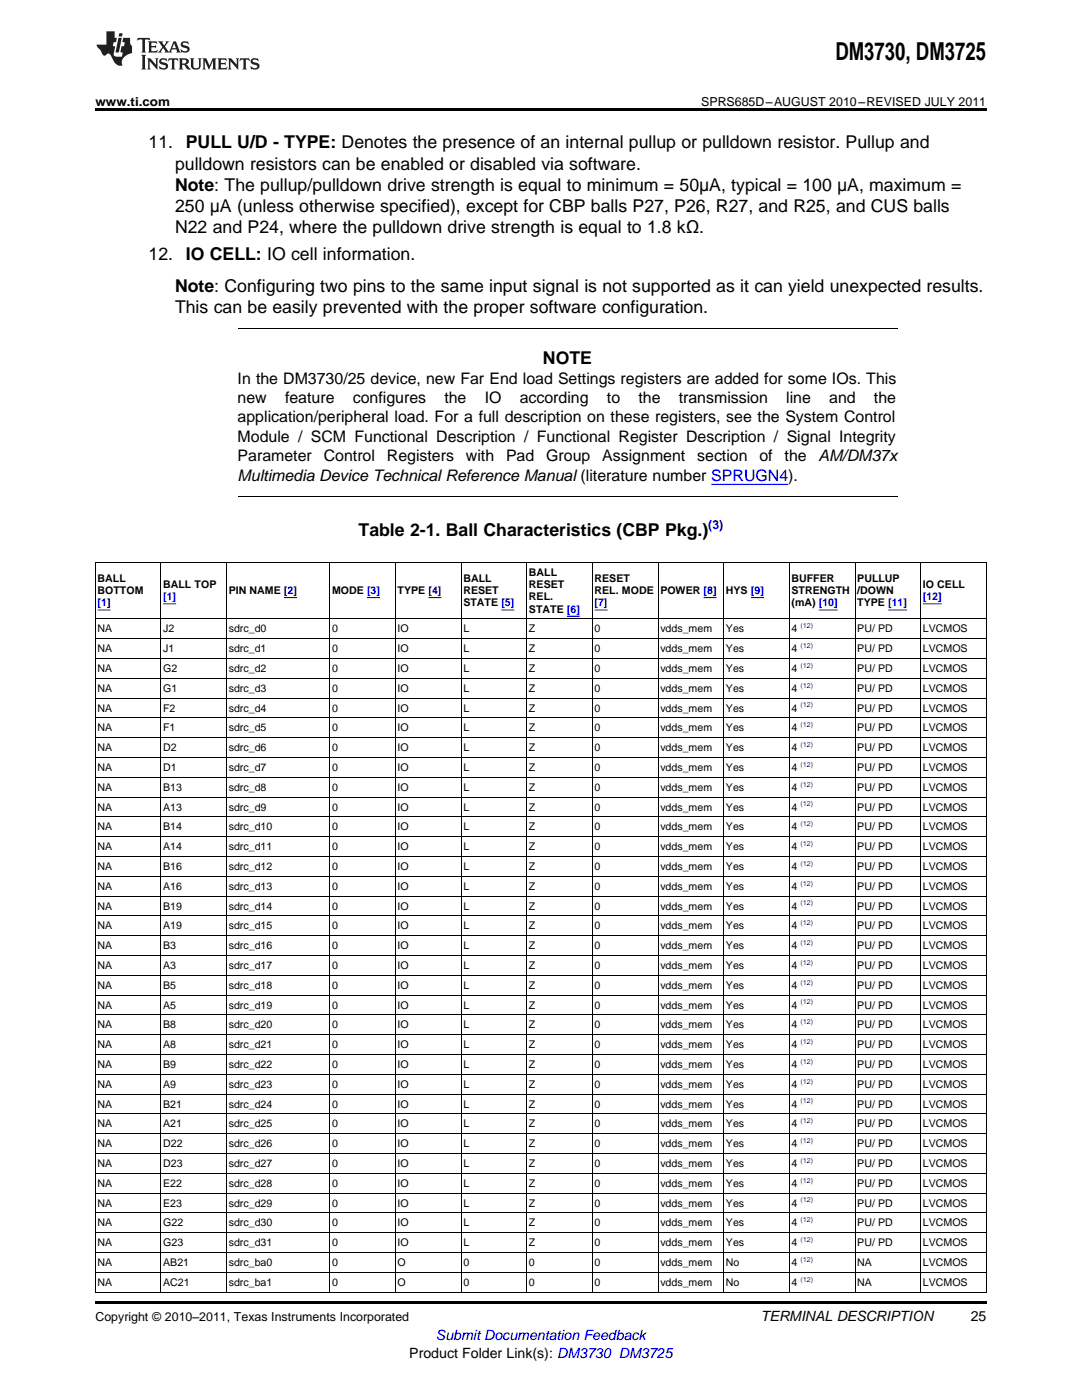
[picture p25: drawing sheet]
<svg xmlns="http://www.w3.org/2000/svg" width="216mm" height="279mm" viewBox="0 0 216 279" stroke-linecap="round" stroke-linejoin="round" font-family="sans-serif">
<defs><g id="words">
<text font-size="4.9" x="166.7" y="12">DM3730, DM3725</text>
<g font-size="3.5">
<text x="29.6" y="29.6">11.</text>
<text x="37.1" y="29.6">PULL U/D - TYPE: Denotes the presence of an internal pullup or pulldown resistor. Pullup and</text>
<text x="34.9" y="33.9">pulldown resistors can be enabled or disabled via software.</text>
<text x="34.9" y="38.1">Note: The pullup/pulldown drive strength is equal to minimum = 50μA, typical = 100 μA, maximum =</text>
<text x="34.9" y="42.3">250 μA (unless otherwise specified), except for CBP balls P27, P26, R27, and R25, and CUS balls</text>
<text x="34.9" y="46.6">N22 and P24, where the pulldown drive strength is equal to 1.8 kΩ.</text>
<text x="29.6" y="51.9">12.</text>
<text x="37.1" y="51.9">IO CELL: IO cell information.</text>
<text x="34.9" y="58.2">Note: Configuring two pins to the same input signal is not supported as it can yield unexpected results.</text>
<text x="34.9" y="62.4">This can be easily prevented with the proper software configuration.</text>
<text x="108.3" y="72.7">NOTE</text>
<text x="71.5" y="106.9">Table 2-1. Ball Characteristics (CBP Pkg.)</text>
</g>
<g font-size="3.2">
<text x="47.4" y="76.6">In the DM3730/25 device, new Far End load Settings registers are added for some IOs. This</text>
<text x="47.4" y="80.4">new</text>
<text x="56.9" y="80.4">feature</text>
<text x="70.4" y="80.4">configures</text>
<text x="88.7" y="80.4">the</text>
<text x="96.7" y="80.4">IO</text>
<text x="103.7" y="80.4">according</text>
<text x="121.1" y="80.4">to</text>
<text x="127.4" y="80.4">the</text>
<text x="135.4" y="80.4">transmission</text>
<text x="156.9" y="80.4">line</text>
<text x="165.5" y="80.4">and</text>
<text x="174.4" y="80.4">the</text>
<text x="47.4" y="84.3">application/peripheral load. For a full description on these registers, see the System Control</text>
<text x="47.4" y="88.2">Module / SCM Functional Description / Functional Register Description / Signal Integrity</text>
<text x="47.4" y="92.1">Parameter</text>
<text x="47.4" y="96">Multimedia Device Technical Reference Manual (literature number SPRUGN4).</text>
<text x="64.6" y="92.1">Control</text>
<text x="77.2" y="92.1">Registers</text>
<text x="93" y="92.1">with</text>
<text x="101" y="92.1">Pad</text>
<text x="109" y="92.1">Group</text>
<text x="120.2" y="92.1">Assignment</text>
<text x="139.1" y="92.1">section</text>
<text x="151.5" y="92.1">of</text>
<text x="156.6" y="92.1">the</text>
<text x="163.3" y="92.1">AM/DM37x</text>
</g>
<g font-size="2.8">
<text x="151.8" y="263.6">TERMINAL DESCRIPTION</text>
<text x="193.7" y="263.6">25</text>
<text x="81.7" y="270.9">Product Folder Link(s): DM3730 DM3725</text>
</g>
<text font-size="2.8" fill="#00f" x="87" y="267.4">Submit Documentation Feedback</text>
<g font-size="2.5">
<text x="19" y="21.1">www.ti.com</text>
<text x="139.9" y="21.1">SPRS685D–AUGUST 2010–REVISED JULY 2011</text>
<text x="19" y="263.6">Copyright © 2010–2011, Texas Instruments Incorporated</text>
</g>
<text font-size="2.5" fill="#00f" x="141.3" y="105.5">(3)</text>
<g font-size="2.1">
<text x="19.5" y="116.1">BALL</text>
<text x="19.5" y="118.6">BOTTOM</text>
<text x="32.6" y="117.3">BALL TOP</text>
<text x="45.6" y="118.6">PIN NAME [2]</text>
<text x="66.3" y="118.6">MODE [3]</text>
<text x="79.3" y="118.6">TYPE [4]</text>
<text x="92.5" y="116.1">BALL</text>
<text x="92.5" y="118.6">RESET</text>
<text x="105.6" y="114.9">BALL</text>
<text x="105.6" y="117.3">RESET</text>
<text x="105.6" y="119.8">REL.</text>
<text x="118.6" y="116.1">RESET</text>
<text x="118.6" y="118.6">REL. MODE</text>
<text x="131.8" y="118.6">POWER [8]</text>
<text x="144.9" y="118.6">HYS [9]</text>
<text x="157.9" y="116.1">BUFFER</text>
<text x="157.9" y="118.6">STRENGTH</text>
<text x="171.1" y="116.1">PULLUP</text>
<text x="171.1" y="118.6">/DOWN</text>
<text x="184.1" y="117.3">IO CELL</text>
<text x="92.5" y="121">STATE [5]</text>
<text x="105.6" y="122.3">STATE [6]</text>
<text x="157.9" y="121">(mA) [10]</text>
<text x="171.1" y="121">TYPE [11]</text>
<text x="19.5" y="126.2">NA</text>
<text x="19.5" y="130.2">NA</text>
<text x="32.6" y="126.2">J2</text>
<text x="32.6" y="130.2">J1</text>
<text x="45.6" y="126.2">sdrc_d0</text>
<text x="45.6" y="130.2">sdrc_d1</text>
<text x="66.3" y="126.2">0</text>
<text x="66.3" y="130.2">0</text>
<text x="79.3" y="126.2">IO</text>
<text x="79.3" y="130.2">IO</text>
<text x="92.5" y="126.2">L</text>
<text x="92.5" y="130.2">L</text>
<text x="105.6" y="126.2">Z</text>
<text x="105.6" y="130.2">Z</text>
<text x="118.6" y="126.2">0</text>
<text x="118.6" y="130.2">0</text>
<text x="131.8" y="126.2">vdds_mem</text>
<text x="131.8" y="130.2">vdds_mem</text>
<text x="144.9" y="126.2">Yes</text>
<text x="144.9" y="130.2">Yes</text>
<text x="157.9" y="126.2">4</text>
<text x="157.9" y="130.2">4</text>
<text x="171.1" y="126.2">PU/ PD</text>
<text x="171.1" y="130.2">PU/ PD</text>
<text x="184.1" y="126.2">LVCMOS</text>
<text x="184.1" y="130.2">LVCMOS</text>
<text x="19.5" y="134.1">NA</text>
<text x="32.6" y="134.1">G2</text>
<text x="45.6" y="134.1">sdrc_d2</text>
<text x="66.3" y="134.1">0</text>
<text x="79.3" y="134.1">IO</text>
<text x="92.5" y="134.1">L</text>
<text x="105.6" y="134.1">Z</text>
<text x="118.6" y="134.1">0</text>
<text x="131.8" y="134.1">vdds_mem</text>
<text x="144.9" y="134.1">Yes</text>
<text x="157.9" y="134.1">4</text>
<text x="171.1" y="134.1">PU/ PD</text>
<text x="184.1" y="134.1">LVCMOS</text>
<text x="19.5" y="138.1">NA</text>
<text x="19.5" y="142">NA</text>
<text x="32.6" y="138.1">G1</text>
<text x="32.6" y="142">F2</text>
<text x="45.6" y="138.1">sdrc_d3</text>
<text x="45.6" y="142">sdrc_d4</text>
<text x="66.3" y="138.1">0</text>
<text x="66.3" y="142">0</text>
<text x="79.3" y="138.1">IO</text>
<text x="79.3" y="142">IO</text>
<text x="92.5" y="138.1">L</text>
<text x="92.5" y="142">L</text>
<text x="105.6" y="138.1">Z</text>
<text x="105.6" y="142">Z</text>
<text x="118.6" y="138.1">0</text>
<text x="118.6" y="142">0</text>
<text x="131.8" y="138.1">vdds_mem</text>
<text x="131.8" y="142">vdds_mem</text>
<text x="144.9" y="138.1">Yes</text>
<text x="144.9" y="142">Yes</text>
<text x="157.9" y="138.1">4</text>
<text x="157.9" y="142">4</text>
<text x="171.1" y="138.1">PU/ PD</text>
<text x="171.1" y="142">PU/ PD</text>
<text x="184.1" y="138.1">LVCMOS</text>
<text x="184.1" y="142">LVCMOS</text>
<text x="19.5" y="146">NA</text>
<text x="19.5" y="149.9">NA</text>
<text x="32.6" y="146">F1</text>
<text x="32.6" y="149.9">D2</text>
<text x="45.6" y="146">sdrc_d5</text>
<text x="45.6" y="149.9">sdrc_d6</text>
<text x="66.3" y="146">0</text>
<text x="66.3" y="149.9">0</text>
<text x="79.3" y="146">IO</text>
<text x="79.3" y="149.9">IO</text>
<text x="92.5" y="146">L</text>
<text x="92.5" y="149.9">L</text>
<text x="105.6" y="146">Z</text>
<text x="105.6" y="149.9">Z</text>
<text x="118.6" y="146">0</text>
<text x="118.6" y="149.9">0</text>
<text x="131.8" y="146">vdds_mem</text>
<text x="131.8" y="149.9">vdds_mem</text>
<text x="144.9" y="146">Yes</text>
<text x="144.9" y="149.9">Yes</text>
<text x="157.9" y="146">4</text>
<text x="157.9" y="149.9">4</text>
<text x="171.1" y="146">PU/ PD</text>
<text x="171.1" y="149.9">PU/ PD</text>
<text x="184.1" y="146">LVCMOS</text>
<text x="184.1" y="149.9">LVCMOS</text>
<text x="19.5" y="153.9">NA</text>
<text x="32.6" y="153.9">D1</text>
<text x="45.6" y="153.9">sdrc_d7</text>
<text x="66.3" y="153.9">0</text>
<text x="79.3" y="153.9">IO</text>
<text x="92.5" y="153.9">L</text>
<text x="105.6" y="153.9">Z</text>
<text x="118.6" y="153.9">0</text>
<text x="131.8" y="153.9">vdds_mem</text>
<text x="144.9" y="153.9">Yes</text>
<text x="157.9" y="153.9">4</text>
<text x="171.1" y="153.9">PU/ PD</text>
<text x="184.1" y="153.9">LVCMOS</text>
<text x="19.5" y="157.8">NA</text>
<text x="19.5" y="161.8">NA</text>
<text x="32.6" y="157.8">B13</text>
<text x="32.6" y="161.8">A13</text>
<text x="45.6" y="157.8">sdrc_d8</text>
<text x="45.6" y="161.8">sdrc_d9</text>
<text x="66.3" y="157.8">0</text>
<text x="66.3" y="161.8">0</text>
<text x="79.3" y="157.8">IO</text>
<text x="79.3" y="161.8">IO</text>
<text x="92.5" y="157.8">L</text>
<text x="92.5" y="161.8">L</text>
<text x="105.6" y="157.8">Z</text>
<text x="105.6" y="161.8">Z</text>
<text x="118.6" y="157.8">0</text>
<text x="118.6" y="161.8">0</text>
<text x="131.8" y="157.8">vdds_mem</text>
<text x="131.8" y="161.8">vdds_mem</text>
<text x="144.9" y="157.8">Yes</text>
<text x="144.9" y="161.8">Yes</text>
<text x="157.9" y="157.8">4</text>
<text x="157.9" y="161.8">4</text>
<text x="171.1" y="157.8">PU/ PD</text>
<text x="171.1" y="161.8">PU/ PD</text>
<text x="184.1" y="157.8">LVCMOS</text>
<text x="184.1" y="161.8">LVCMOS</text>
<text x="19.5" y="165.7">NA</text>
<text x="32.6" y="165.7">B14</text>
<text x="45.6" y="165.7">sdrc_d10</text>
<text x="66.3" y="165.7">0</text>
<text x="79.3" y="165.7">IO</text>
<text x="92.5" y="165.7">L</text>
<text x="105.6" y="165.7">Z</text>
<text x="118.6" y="165.7">0</text>
<text x="131.8" y="165.7">vdds_mem</text>
<text x="144.9" y="165.7">Yes</text>
<text x="157.9" y="165.7">4</text>
<text x="171.1" y="165.7">PU/ PD</text>
<text x="184.1" y="165.7">LVCMOS</text>
<text x="19.5" y="169.7">NA</text>
<text x="19.5" y="173.6">NA</text>
<text x="32.6" y="169.7">A14</text>
<text x="32.6" y="173.6">B16</text>
<text x="45.6" y="169.7">sdrc_d11</text>
<text x="45.6" y="173.6">sdrc_d12</text>
<text x="66.3" y="169.7">0</text>
<text x="66.3" y="173.6">0</text>
<text x="79.3" y="169.7">IO</text>
<text x="79.3" y="173.6">IO</text>
<text x="92.5" y="169.7">L</text>
<text x="92.5" y="173.6">L</text>
<text x="105.6" y="169.7">Z</text>
<text x="105.6" y="173.6">Z</text>
<text x="118.6" y="169.7">0</text>
<text x="118.6" y="173.6">0</text>
<text x="131.8" y="169.7">vdds_mem</text>
<text x="131.8" y="173.6">vdds_mem</text>
<text x="144.9" y="169.7">Yes</text>
<text x="144.9" y="173.6">Yes</text>
<text x="157.9" y="169.7">4</text>
<text x="157.9" y="173.6">4</text>
<text x="171.1" y="169.7">PU/ PD</text>
<text x="171.1" y="173.6">PU/ PD</text>
<text x="184.1" y="169.7">LVCMOS</text>
<text x="184.1" y="173.6">LVCMOS</text>
<text x="19.5" y="177.6">NA</text>
<text x="32.6" y="177.6">A16</text>
<text x="45.6" y="177.6">sdrc_d13</text>
<text x="66.3" y="177.6">0</text>
<text x="79.3" y="177.6">IO</text>
<text x="92.5" y="177.6">L</text>
<text x="105.6" y="177.6">Z</text>
<text x="118.6" y="177.6">0</text>
<text x="131.8" y="177.6">vdds_mem</text>
<text x="144.9" y="177.6">Yes</text>
<text x="157.9" y="177.6">4</text>
<text x="171.1" y="177.6">PU/ PD</text>
<text x="184.1" y="177.6">LVCMOS</text>
<text x="19.5" y="181.5">NA</text>
<text x="19.5" y="185.5">NA</text>
<text x="32.6" y="181.5">B19</text>
<text x="32.6" y="185.5">A19</text>
<text x="45.6" y="181.5">sdrc_d14</text>
<text x="45.6" y="185.5">sdrc_d15</text>
<text x="66.3" y="181.5">0</text>
<text x="66.3" y="185.5">0</text>
<text x="79.3" y="181.5">IO</text>
<text x="79.3" y="185.5">IO</text>
<text x="92.5" y="181.5">L</text>
<text x="92.5" y="185.5">L</text>
<text x="105.6" y="181.5">Z</text>
<text x="105.6" y="185.5">Z</text>
<text x="118.6" y="181.5">0</text>
<text x="118.6" y="185.5">0</text>
<text x="131.8" y="181.5">vdds_mem</text>
<text x="131.8" y="185.5">vdds_mem</text>
<text x="144.9" y="181.5">Yes</text>
<text x="144.9" y="185.5">Yes</text>
<text x="157.9" y="181.5">4</text>
<text x="157.9" y="185.5">4</text>
<text x="171.1" y="181.5">PU/ PD</text>
<text x="171.1" y="185.5">PU/ PD</text>
<text x="184.1" y="181.5">LVCMOS</text>
<text x="184.1" y="185.5">LVCMOS</text>
<text x="19.5" y="189.4">NA</text>
<text x="32.6" y="189.4">B3</text>
<text x="45.6" y="189.4">sdrc_d16</text>
<text x="66.3" y="189.4">0</text>
<text x="79.3" y="189.4">IO</text>
<text x="92.5" y="189.4">L</text>
<text x="105.6" y="189.4">Z</text>
<text x="118.6" y="189.4">0</text>
<text x="131.8" y="189.4">vdds_mem</text>
<text x="144.9" y="189.4">Yes</text>
<text x="157.9" y="189.4">4</text>
<text x="171.1" y="189.4">PU/ PD</text>
<text x="184.1" y="189.4">LVCMOS</text>
<text x="19.5" y="193.4">NA</text>
<text x="19.5" y="197.3">NA</text>
<text x="32.6" y="193.4">A3</text>
<text x="32.6" y="197.3">B5</text>
<text x="45.6" y="193.4">sdrc_d17</text>
<text x="45.6" y="197.3">sdrc_d18</text>
<text x="66.3" y="193.4">0</text>
<text x="66.3" y="197.3">0</text>
<text x="79.3" y="193.4">IO</text>
<text x="79.3" y="197.3">IO</text>
<text x="92.5" y="193.4">L</text>
<text x="92.5" y="197.3">L</text>
<text x="105.6" y="193.4">Z</text>
<text x="105.6" y="197.3">Z</text>
<text x="118.6" y="193.4">0</text>
<text x="118.6" y="197.3">0</text>
<text x="131.8" y="193.4">vdds_mem</text>
<text x="131.8" y="197.3">vdds_mem</text>
<text x="144.9" y="193.4">Yes</text>
<text x="144.9" y="197.3">Yes</text>
<text x="157.9" y="193.4">4</text>
<text x="157.9" y="197.3">4</text>
<text x="171.1" y="193.4">PU/ PD</text>
<text x="171.1" y="197.3">PU/ PD</text>
<text x="184.1" y="193.4">LVCMOS</text>
<text x="184.1" y="197.3">LVCMOS</text>
<text x="19.5" y="201.3">NA</text>
<text x="32.6" y="201.3">A5</text>
<text x="45.6" y="201.3">sdrc_d19</text>
<text x="66.3" y="201.3">0</text>
<text x="79.3" y="201.3">IO</text>
<text x="92.5" y="201.3">L</text>
<text x="105.6" y="201.3">Z</text>
<text x="118.6" y="201.3">0</text>
<text x="131.8" y="201.3">vdds_mem</text>
<text x="144.9" y="201.3">Yes</text>
<text x="157.9" y="201.3">4</text>
<text x="171.1" y="201.3">PU/ PD</text>
<text x="184.1" y="201.3">LVCMOS</text>
<text x="19.5" y="205.2">NA</text>
<text x="19.5" y="209.2">NA</text>
<text x="32.6" y="205.2">B8</text>
<text x="32.6" y="209.2">A8</text>
<text x="45.6" y="205.2">sdrc_d20</text>
<text x="45.6" y="209.2">sdrc_d21</text>
<text x="66.3" y="205.2">0</text>
<text x="66.3" y="209.2">0</text>
<text x="79.3" y="205.2">IO</text>
<text x="79.3" y="209.2">IO</text>
<text x="92.5" y="205.2">L</text>
<text x="92.5" y="209.2">L</text>
<text x="105.6" y="205.2">Z</text>
<text x="105.6" y="209.2">Z</text>
<text x="118.6" y="205.2">0</text>
<text x="118.6" y="209.2">0</text>
<text x="131.8" y="205.2">vdds_mem</text>
<text x="131.8" y="209.2">vdds_mem</text>
<text x="144.9" y="205.2">Yes</text>
<text x="144.9" y="209.2">Yes</text>
<text x="157.9" y="205.2">4</text>
<text x="157.9" y="209.2">4</text>
<text x="171.1" y="205.2">PU/ PD</text>
<text x="171.1" y="209.2">PU/ PD</text>
<text x="184.1" y="205.2">LVCMOS</text>
<text x="184.1" y="209.2">LVCMOS</text>
<text x="19.5" y="213.1">NA</text>
<text x="32.6" y="213.1">B9</text>
<text x="45.6" y="213.1">sdrc_d22</text>
<text x="66.3" y="213.1">0</text>
<text x="79.3" y="213.1">IO</text>
<text x="92.5" y="213.1">L</text>
<text x="105.6" y="213.1">Z</text>
<text x="118.6" y="213.1">0</text>
<text x="131.8" y="213.1">vdds_mem</text>
<text x="144.9" y="213.1">Yes</text>
<text x="157.9" y="213.1">4</text>
<text x="171.1" y="213.1">PU/ PD</text>
<text x="184.1" y="213.1">LVCMOS</text>
<text x="19.5" y="217.1">NA</text>
<text x="19.5" y="221.1">NA</text>
<text x="32.6" y="217.1">A9</text>
<text x="32.6" y="221.1">B21</text>
<text x="45.6" y="217.1">sdrc_d23</text>
<text x="45.6" y="221.1">sdrc_d24</text>
<text x="66.3" y="217.1">0</text>
<text x="66.3" y="221.1">0</text>
<text x="79.3" y="217.1">IO</text>
<text x="79.3" y="221.1">IO</text>
<text x="92.5" y="217.1">L</text>
<text x="92.5" y="221.1">L</text>
<text x="105.6" y="217.1">Z</text>
<text x="105.6" y="221.1">Z</text>
<text x="118.6" y="217.1">0</text>
<text x="118.6" y="221.1">0</text>
<text x="131.8" y="217.1">vdds_mem</text>
<text x="131.8" y="221.1">vdds_mem</text>
<text x="144.9" y="217.1">Yes</text>
<text x="144.9" y="221.1">Yes</text>
<text x="157.9" y="217.1">4</text>
<text x="157.9" y="221.1">4</text>
<text x="171.1" y="217.1">PU/ PD</text>
<text x="171.1" y="221.1">PU/ PD</text>
<text x="184.1" y="217.1">LVCMOS</text>
<text x="184.1" y="221.1">LVCMOS</text>
<text x="19.5" y="225">NA</text>
<text x="32.6" y="225">A21</text>
<text x="45.6" y="225">sdrc_d25</text>
<text x="66.3" y="225">0</text>
<text x="79.3" y="225">IO</text>
<text x="92.5" y="225">L</text>
<text x="105.6" y="225">Z</text>
<text x="118.6" y="225">0</text>
<text x="131.8" y="225">vdds_mem</text>
<text x="144.9" y="225">Yes</text>
<text x="157.9" y="225">4</text>
<text x="171.1" y="225">PU/ PD</text>
<text x="184.1" y="225">LVCMOS</text>
<text x="19.5" y="229">NA</text>
<text x="19.5" y="232.9">NA</text>
<text x="32.6" y="229">D22</text>
<text x="32.6" y="232.9">D23</text>
<text x="45.6" y="229">sdrc_d26</text>
<text x="45.6" y="232.9">sdrc_d27</text>
<text x="66.3" y="229">0</text>
<text x="66.3" y="232.9">0</text>
<text x="79.3" y="229">IO</text>
<text x="79.3" y="232.9">IO</text>
<text x="92.5" y="229">L</text>
<text x="92.5" y="232.9">L</text>
<text x="105.6" y="229">Z</text>
<text x="105.6" y="232.9">Z</text>
<text x="118.6" y="229">0</text>
<text x="118.6" y="232.9">0</text>
<text x="131.8" y="229">vdds_mem</text>
<text x="131.8" y="232.9">vdds_mem</text>
<text x="144.9" y="229">Yes</text>
<text x="144.9" y="232.9">Yes</text>
<text x="157.9" y="229">4</text>
<text x="157.9" y="232.9">4</text>
<text x="171.1" y="229">PU/ PD</text>
<text x="171.1" y="232.9">PU/ PD</text>
<text x="184.1" y="229">LVCMOS</text>
<text x="184.1" y="232.9">LVCMOS</text>
<text x="19.5" y="236.9">NA</text>
<text x="32.6" y="236.9">E22</text>
<text x="45.6" y="236.9">sdrc_d28</text>
<text x="66.3" y="236.9">0</text>
<text x="79.3" y="236.9">IO</text>
<text x="92.5" y="236.9">L</text>
<text x="105.6" y="236.9">Z</text>
<text x="118.6" y="236.9">0</text>
<text x="131.8" y="236.9">vdds_mem</text>
<text x="144.9" y="236.9">Yes</text>
<text x="157.9" y="236.9">4</text>
<text x="171.1" y="236.9">PU/ PD</text>
<text x="184.1" y="236.9">LVCMOS</text>
<text x="19.5" y="240.8">NA</text>
<text x="19.5" y="244.8">NA</text>
<text x="32.6" y="240.8">E23</text>
<text x="32.6" y="244.8">G22</text>
<text x="45.6" y="240.8">sdrc_d29</text>
<text x="45.6" y="244.8">sdrc_d30</text>
<text x="66.3" y="240.8">0</text>
<text x="66.3" y="244.8">0</text>
<text x="79.3" y="240.8">IO</text>
<text x="79.3" y="244.8">IO</text>
<text x="92.5" y="240.8">L</text>
<text x="92.5" y="244.8">L</text>
<text x="105.6" y="240.8">Z</text>
<text x="105.6" y="244.8">Z</text>
<text x="118.6" y="240.8">0</text>
<text x="118.6" y="244.8">0</text>
<text x="131.8" y="240.8">vdds_mem</text>
<text x="131.8" y="244.8">vdds_mem</text>
<text x="144.9" y="240.8">Yes</text>
<text x="144.9" y="244.8">Yes</text>
<text x="157.9" y="240.8">4</text>
<text x="157.9" y="244.8">4</text>
<text x="171.1" y="240.8">PU/ PD</text>
<text x="171.1" y="244.8">PU/ PD</text>
<text x="184.1" y="240.8">LVCMOS</text>
<text x="184.1" y="244.8">LVCMOS</text>
<text x="19.5" y="248.7">NA</text>
<text x="32.6" y="248.7">G23</text>
<text x="45.6" y="248.7">sdrc_d31</text>
<text x="66.3" y="248.7">0</text>
<text x="79.3" y="248.7">IO</text>
<text x="92.5" y="248.7">L</text>
<text x="105.6" y="248.7">Z</text>
<text x="118.6" y="248.7">0</text>
<text x="131.8" y="248.7">vdds_mem</text>
<text x="144.9" y="248.7">Yes</text>
<text x="157.9" y="248.7">4</text>
<text x="171.1" y="248.7">PU/ PD</text>
<text x="184.1" y="248.7">LVCMOS</text>
<text x="19.5" y="252.7">NA</text>
<text x="19.5" y="256.6">NA</text>
<text x="32.6" y="252.7">AB21</text>
<text x="32.6" y="256.6">AC21</text>
<text x="45.6" y="252.7">sdrc_ba0</text>
<text x="45.6" y="256.6">sdrc_ba1</text>
<text x="66.3" y="252.7">0</text>
<text x="66.3" y="256.6">0</text>
<text x="79.3" y="252.7">O</text>
<text x="79.3" y="256.6">O</text>
<text x="92.5" y="252.7">0</text>
<text x="92.5" y="256.6">0</text>
<text x="105.6" y="252.7">0</text>
<text x="105.6" y="256.6">0</text>
<text x="118.6" y="252.7">0</text>
<text x="118.6" y="256.6">0</text>
<text x="131.8" y="252.7">vdds_mem</text>
<text x="131.8" y="256.6">vdds_mem</text>
<text x="144.9" y="252.7">No</text>
<text x="144.9" y="256.6">No</text>
<text x="157.9" y="252.7">4</text>
<text x="157.9" y="256.6">4</text>
<text x="171.1" y="252.7">NA</text>
<text x="171.1" y="256.6">NA</text>
<text x="184.1" y="252.7">LVCMOS</text>
<text x="184.1" y="256.6">LVCMOS</text>
</g>
<g font-size="2.1" fill="#00f">
<text x="32.6" y="119.8">[1]</text>
<text x="184.1" y="119.8">[12]</text>
<text x="19.5" y="121">[1]</text>
<text x="118.6" y="121">[7]</text>
</g>
<g font-size="1.4" fill="#00f">
<text x="159.8" y="125.4">(12)</text>
<text x="159.8" y="129.3">(12)</text>
<text x="159.8" y="133.3">(12)</text>
<text x="159.8" y="137.2">(12)</text>
<text x="159.8" y="141.2">(12)</text>
<text x="159.8" y="145.1">(12)</text>
<text x="159.8" y="149.1">(12)</text>
<text x="159.8" y="153">(12)</text>
<text x="159.8" y="157">(12)</text>
<text x="159.8" y="160.9">(12)</text>
<text x="159.8" y="164.9">(12)</text>
<text x="159.8" y="168.8">(12)</text>
<text x="159.8" y="172.8">(12)</text>
<text x="159.8" y="176.7">(12)</text>
<text x="159.8" y="180.7">(12)</text>
<text x="159.8" y="184.6">(12)</text>
<text x="159.8" y="188.6">(12)</text>
<text x="159.8" y="192.5">(12)</text>
<text x="159.8" y="196.5">(12)</text>
<text x="159.8" y="200.4">(12)</text>
<text x="159.8" y="204.4">(12)</text>
<text x="159.8" y="208.4">(12)</text>
<text x="159.8" y="212.3">(12)</text>
<text x="159.8" y="216.3">(12)</text>
<text x="159.8" y="220.2">(12)</text>
<text x="159.8" y="224.2">(12)</text>
<text x="159.8" y="228.1">(12)</text>
<text x="159.8" y="232.1">(12)</text>
<text x="159.8" y="236">(12)</text>
<text x="159.8" y="240">(12)</text>
<text x="159.8" y="243.9">(12)</text>
<text x="159.8" y="247.9">(12)</text>
<text x="159.8" y="251.8">(12)</text>
<text x="159.8" y="255.8">(12)</text>
</g>
</g></defs>
<g fill="#231f20">
<path d="M27.5 7.6l-.1 .5 .4-.2h.6v.1v2.1l-.2 .4h1l-.3-.4v-2.1l.1-.1h.5l.5 .2-.2-.5zM29.5 8.3l.2 .3v1.5l-.2 .4h1.8l.2-.6a1.04 1.04 0 0 1-1.3 .2v-.7h.6l.3 .2v-.6l-.3 .2h-.6v-.6l.8-.1 .4 .3-.2-.5zM31.5 8.3l.9 1.1-.9 1.1h.8l-.2-.2 .5-.7 .4 .7-.2 .2h1.5l-.1-.2 .1-.4h.9l.1 .4-.2 .2h1l-.3-.3-.7-1.9h-.5l-.9 2-.8-1 .9-1h-.8l.1 .3-.3 .5-.4-.6 .2-.2zM34.7 8.6l.4 1h-.7zM36.3 8.4a.63 .63 0 0 0-.2 .7 .63 .63 0 0 0 .6 .4l.6 .2 .1 .2a.75 .75 0 0 1-.7 .4 .75 .75 0 0 1-.6-.5l.1 .7 .1-.1a1.11 1.11 0 0 0 1.5-.6 1.13 1.13 0 0 0-1.2-.8l-.1-.4a1.04 1.04 0 0 1 1.2 .2l-.2-.5-.1 .1-.5-.2zM28.2 10.9l.2 .4v2.2l-.2 .4h1l-.3-.4v-2.2l.3-.4zM29.3 11.6l.3 .4v1.5l-.3 .4h.8l-.2-.4v-1.3l1.5 1.7v-1.9l.2-.4h-.7l.2 .4v.9l-1.1-1.3zM32 11.8a.62 .62 0 0 0-.2 .7 .62 .62 0 0 0 .6 .4l.6 .1 .1 .3a.76 .76 0 0 1-.7 .3 .76 .76 0 0 1-.6-.4l.1 .7 .1-.1a1.11 1.11 0 0 0 1.5-.6 1.13 1.13 0 0 0-1.2-.8l-.1-.4a1.04 1.04 0 0 1 1.2 .2l-.2-.6-.1 .1-.5-.1zM33.7 11.6l-.2 .6a.61 .61 0 0 1 .8-.3v1.6l-.2 .4h.9l-.2-.4v-1.6a.63 .63 0 0 1 .8 .3l-.2-.6zM35.6 11.6l.3 .4v1.5l-.3 .4h1l-.2-.2v-.8l.5 .2a.76 .76 0 0 0 1.2 .7l-1-1a.58 .58 0 0 0 .6-.5 .58 .58 0 0 0-.5-.6zM36.4 11.9h.1a.45 .45 0 0 1 .5 .1 .45 .45 0 0 1 .1 .5l-.7 .2zM37.9 11.6l.2 .2a2.17 2.17 0 0 0 .3 1.9 .99 .99 0 0 0 1.6-.6v-1.1l.2-.4h-.7l.2 .2a1.92 1.92 0 0 1-.2 1.8 .6 .6 0 0 1-.9-.5v-1.1l.2-.4zM40.4 11.6l.2 .4v1.5l-.2 .4h.7l-.2-.4v-1.4l.8 1.8 .8-1.8v1.4l-.2 .4h.9l-.2-.4v-1.5l.2-.4h-.8l-.6 1.5-.6-1.5zM43.4 11.6l.2 .4v1.5l-.2 .4h1.8l.2-.6a1.04 1.04 0 0 1-1.3 .1v-.6h.5l.4 .2v-.6l-.4 .2h-.5v-.7h.8l.3 .3-.1-.6zM45.5 11.6l.2 .4v1.5l-.2 .4h.7l-.2-.4v-1.3l1.5 1.7v-1.9l.2-.4h-.7l.2 .4v.9l-1.1-1.3zM47.9 11.6l-.1 .6a.61 .61 0 0 1 .8-.3v1.6l-.3 .4h1l-.3-.4 .1-1.6a.63 .63 0 0 1 .7 .3l-.1-.6zM50.2 11.8a.62 .62 0 0 0-.2 .7 .62 .62 0 0 0 .6 .4l.6 .1 .2 .3a.76 .76 0 0 1-.8 .3 .76 .76 0 0 1-.6-.4l.1 .7 .2-.1a1.11 1.11 0 0 0 1.5-.6 1.13 1.13 0 0 0-1.3-.8l-.1-.4a1.04 1.04 0 0 1 1.2 .2l-.1-.6-.2 .1-.5-.1z"/>
<path d="M21.2 6.3v2.6h-1.9l.1 .4 .7 .9a.91 .91 0 0 0 1 .8 .56 .56 0 0 1 .5-.3 .56 .56 0 0 1 .5 .3l.4 .8a1.53 1.53 0 0 0 1.9 1.2 1.54 1.54 0 0 1 1-2.1l.9-.3v-1.4a1.52 1.52 0 0 1-.3-1.6h-1.4l-.2 .8h.5l-.2 .8h-.4l-.2 1v.2l.4 .1-.2 .8a1.93 1.93 0 0 1-1.6-.3l.3-1.8h-.5l.2-.8h.4l.2-.8h-.4v-1.3zM23.6 7.6l-.6 2.9h.7l.6-2.9zM23.8 6.6l-.1 .7h.6l.2-.7z"/>
</g>
<path d="M19 21.6h177.8v.6h-177.8zM19 259.7h177.8v.5h-177.8z" fill="#000"/>
<g fill="none" stroke="#000" stroke-width=".2">
<path d="M47.4 65.6h131.7M47.4 99.1h131.7M32.1 112.2v145.7M45.2 112.2v145.7M65.8 112.2v145.7M78.9 112.2v145.7M92 112.2v145.7M105.1 112.2v145.7M118.2 112.2v145.7M131.3 112.2v145.7M144.4 112.2v145.7M157.5 112.2v145.7"/>
<path d="M170.6 112.2v145.7M183.7 112.2v145.7M19 139.3h177.8M19 135.4h177.8M19 131.4h177.8M19 127.5h177.8M19 123.5h177.8M19 159.1h177.8M19 155.1h177.8M19 151.2h177.8M19 147.2h177.8M19 143.3h177.8"/>
<path d="M19 178.8h177.8M19 174.9h177.8M19 170.9h177.8M19 167h177.8M19 163h177.8M19 198.6h177.8M19 194.6h177.8M19 190.7h177.8M19 186.7h177.8M19 182.8h177.8M19 218.4h177.8M19 214.4h177.8"/>
<path d="M19 210.4h177.8M19 206.5h177.8M19 202.5h177.8M19 238.1h177.8M19 234.2h177.8M19 230.2h177.8M19 226.3h177.8M19 222.3h177.8M19 257.9h177.8M19 253.9h177.8M19 250h177.8M19 246h177.8"/>
<path d="M19 242.1h177.8M19.1 257.9l-.1-145.7h177.8v145.7"/>
</g>
<g fill="none" stroke="#00f" stroke-width=".2">
<path d="M141.9 96.7h15.4M56.7 119.3h2.5M73.2 119.3h2.6M85.5 119.3h2.6M140.4 119.3h2.6M149.8 119.3h2.6M19.5 121.7h2.6M32.6 120.5h2.5M100 121.7h2.6M113.1 123h2.6M118.6 121.7h2.6M163.4 121.7h3.8"/>
<path d="M177.2 121.7h3.8M184.1 120.5h3.8"/>
</g>
<use href="#words"/>
</svg>
